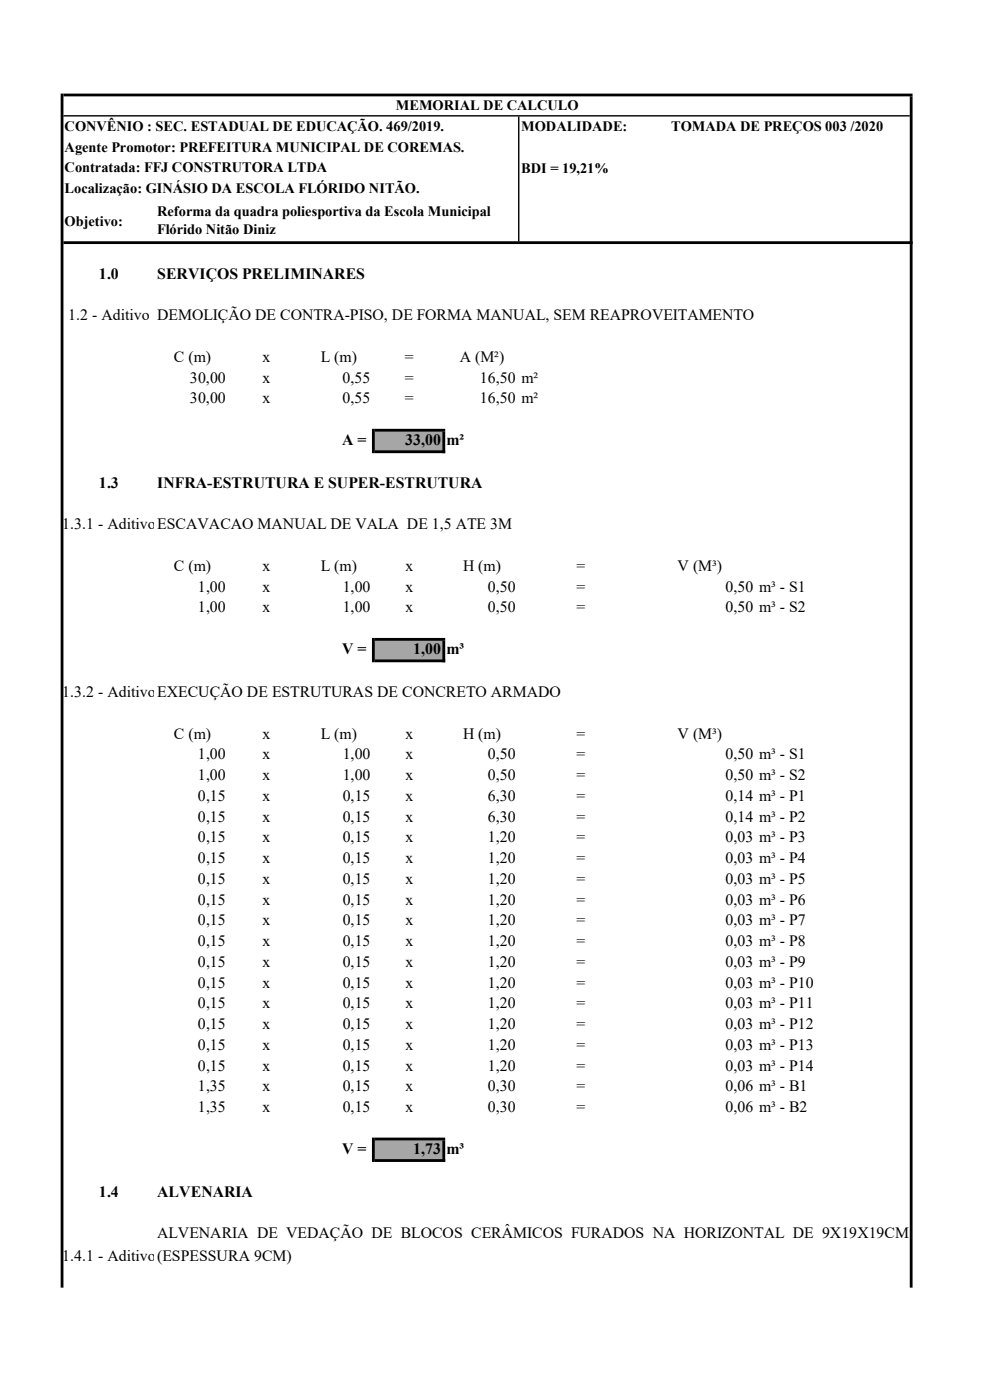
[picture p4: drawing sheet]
<svg xmlns="http://www.w3.org/2000/svg" width="210mm" height="297mm" viewBox="0 0 210 297" stroke-linecap="round" stroke-linejoin="round" font-family="sans-serif">
<defs><g id="words">
<g font-size="3.3">
<text x="21" y="59.1">1.0</text>
<text x="33.4" y="59.1">SERVIÇOS PRELIMINARES</text>
<text x="14.5" y="67.9">1.2 - Aditivo DEMOLIÇÃO DE CONTRA-PISO, DE FORMA MANUAL, SEM REAPROVEITAMENTO</text>
<text x="36.9" y="76.8">C (m)</text>
<text x="55.7" y="76.8">x</text>
<text x="68.1" y="76.8">L (m)</text>
<text x="85.9" y="76.8">=</text>
<text x="97.6" y="76.8">A (M²)</text>
<text x="40.3" y="81.2">30,00</text>
<text x="55.7" y="81.2">x</text>
<text x="72.7" y="81.2">0,55</text>
<text x="85.9" y="81.2">=</text>
<text x="101.8" y="81.2">16,50 m²</text>
<text x="40.3" y="85.6">30,00</text>
<text x="55.7" y="85.6">x</text>
<text x="72.7" y="85.6">0,55</text>
<text x="85.9" y="85.6">=</text>
<text x="101.8" y="85.6">16,50 m²</text>
<text x="72.6" y="94.4">A =</text>
<text x="85.9" y="94.4">33,00</text>
<text x="94.7" y="94.4">m²</text>
<text x="21" y="103.5">1.3</text>
<text x="33.4" y="103.5">INFRA-ESTRUTURA E SUPER-ESTRUTURA</text>
<text x="13.2" y="112.3">1.3.1 - AditivoESCAVACAO MANUAL DE VALA DE 1,5 ATE 3M</text>
<text x="36.9" y="121.1">C (m)</text>
<text x="42" y="125.5">1,00</text>
<text x="55.7" y="121.1">x</text>
<text x="55.7" y="125.5">x</text>
<text x="68.1" y="121.1">L (m)</text>
<text x="72.7" y="125.5">1,00</text>
<text x="86" y="125.5">x</text>
<text x="86" y="121.1">x</text>
<text x="98.2" y="121.1">H (m)</text>
<text x="103.5" y="125.5">0,50</text>
<text x="122.3" y="125.5">=</text>
<text x="122.3" y="121.1">=</text>
<text x="143.8" y="121.1">V (M³)</text>
<text x="153.9" y="125.5">0,50 m³ - S1</text>
<text x="42" y="129.9">1,00</text>
<text x="55.7" y="129.9">x</text>
<text x="72.7" y="129.9">1,00</text>
<text x="86" y="129.9">x</text>
<text x="103.5" y="129.9">0,50</text>
<text x="122.3" y="129.9">=</text>
<text x="153.9" y="129.9">0,50 m³ - S2</text>
<text x="72.6" y="138.8">V =</text>
<text x="87.6" y="138.8">1,00</text>
<text x="94.7" y="138.8">m³</text>
<text x="13.2" y="147.9">1.3.2 - AditivoEXECUÇÃO DE ESTRUTURAS DE CONCRETO ARMADO</text>
<text x="36.9" y="156.7">C (m)</text>
<text x="42" y="161.1">1,00</text>
<text x="55.7" y="156.7">x</text>
<text x="55.7" y="161.1">x</text>
<text x="68.1" y="156.7">L (m)</text>
<text x="72.7" y="161.1">1,00</text>
<text x="86" y="161.1">x</text>
<text x="86" y="156.7">x</text>
<text x="98.2" y="156.7">H (m)</text>
<text x="103.5" y="161.1">0,50</text>
<text x="122.3" y="161.1">=</text>
<text x="122.3" y="156.7">=</text>
<text x="143.8" y="156.7">V (M³)</text>
<text x="153.9" y="161.1">0,50 m³ - S1</text>
<text x="42" y="165.5">1,00</text>
<text x="55.7" y="165.5">x</text>
<text x="72.7" y="165.5">1,00</text>
<text x="86" y="165.5">x</text>
<text x="103.5" y="165.5">0,50</text>
<text x="122.3" y="165.5">=</text>
<text x="153.9" y="165.5">0,50 m³ - S2</text>
<text x="42" y="169.9">0,15</text>
<text x="55.7" y="169.9">x</text>
<text x="72.7" y="169.9">0,15</text>
<text x="86" y="169.9">x</text>
<text x="103.5" y="169.9">6,30</text>
<text x="122.3" y="169.9">=</text>
<text x="153.9" y="169.9">0,14 m³ - P1</text>
<text x="42" y="174.3">0,15</text>
<text x="42" y="178.7">0,15</text>
<text x="55.7" y="174.3">x</text>
<text x="55.7" y="178.7">x</text>
<text x="72.7" y="174.3">0,15</text>
<text x="72.7" y="178.7">0,15</text>
<text x="86" y="174.3">x</text>
<text x="86" y="178.7">x</text>
<text x="103.5" y="174.3">6,30</text>
<text x="103.5" y="178.7">1,20</text>
<text x="122.3" y="174.3">=</text>
<text x="122.3" y="178.7">=</text>
<text x="153.9" y="174.3">0,14 m³ - P2</text>
<text x="153.9" y="178.7">0,03 m³ - P3</text>
<text x="42" y="183.1">0,15</text>
<text x="55.7" y="183.1">x</text>
<text x="72.7" y="183.1">0,15</text>
<text x="86" y="183.1">x</text>
<text x="103.5" y="183.1">1,20</text>
<text x="122.3" y="183.1">=</text>
<text x="153.9" y="183.1">0,03 m³ - P4</text>
<text x="42" y="187.5">0,15</text>
<text x="42" y="191.9">0,15</text>
<text x="55.7" y="187.5">x</text>
<text x="55.7" y="191.9">x</text>
<text x="72.7" y="187.5">0,15</text>
<text x="72.7" y="191.9">0,15</text>
<text x="86" y="187.5">x</text>
<text x="86" y="191.9">x</text>
<text x="103.5" y="187.5">1,20</text>
<text x="103.5" y="191.9">1,20</text>
<text x="122.3" y="187.5">=</text>
<text x="122.3" y="191.9">=</text>
<text x="153.9" y="187.5">0,03 m³ - P5</text>
<text x="153.9" y="191.9">0,03 m³ - P6</text>
<text x="42" y="196.3">0,15</text>
<text x="55.7" y="196.3">x</text>
<text x="72.7" y="196.3">0,15</text>
<text x="86" y="196.3">x</text>
<text x="103.5" y="196.3">1,20</text>
<text x="122.3" y="196.3">=</text>
<text x="153.9" y="196.3">0,03 m³ - P7</text>
<text x="42" y="200.7">0,15</text>
<text x="55.7" y="200.7">x</text>
<text x="72.7" y="200.7">0,15</text>
<text x="86" y="200.7">x</text>
<text x="103.5" y="200.7">1,20</text>
<text x="122.3" y="200.7">=</text>
<text x="153.9" y="200.7">0,03 m³ - P8</text>
<text x="42" y="205.1">0,15</text>
<text x="42" y="209.5">0,15</text>
<text x="55.7" y="205.1">x</text>
<text x="55.7" y="209.5">x</text>
<text x="72.7" y="205.1">0,15</text>
<text x="72.7" y="209.5">0,15</text>
<text x="86" y="205.1">x</text>
<text x="86" y="209.5">x</text>
<text x="103.5" y="205.1">1,20</text>
<text x="103.5" y="209.5">1,20</text>
<text x="122.3" y="205.1">=</text>
<text x="122.3" y="209.5">=</text>
<text x="153.9" y="205.1">0,03 m³ - P9</text>
<text x="153.9" y="209.5">0,03 m³ - P10</text>
<text x="42" y="213.9">0,15</text>
<text x="55.7" y="213.9">x</text>
<text x="72.7" y="213.9">0,15</text>
<text x="86" y="213.9">x</text>
<text x="103.5" y="213.9">1,20</text>
<text x="122.3" y="213.9">=</text>
<text x="153.9" y="213.9">0,03 m³ - P11</text>
<text x="42" y="218.3">0,15</text>
<text x="55.7" y="218.3">x</text>
<text x="72.7" y="218.3">0,15</text>
<text x="86" y="218.3">x</text>
<text x="103.5" y="218.3">1,20</text>
<text x="122.3" y="218.3">=</text>
<text x="153.9" y="218.3">0,03 m³ - P12</text>
<text x="42" y="222.7">0,15</text>
<text x="42" y="227.1">0,15</text>
<text x="55.7" y="222.7">x</text>
<text x="55.7" y="227.1">x</text>
<text x="72.7" y="222.7">0,15</text>
<text x="72.7" y="227.1">0,15</text>
<text x="86" y="222.7">x</text>
<text x="86" y="227.1">x</text>
<text x="103.5" y="222.7">1,20</text>
<text x="103.5" y="227.1">1,20</text>
<text x="122.3" y="222.7">=</text>
<text x="122.3" y="227.1">=</text>
<text x="153.9" y="222.7">0,03 m³ - P13</text>
<text x="153.9" y="227.1">0,03 m³ - P14</text>
<text x="42" y="231.5">1,35</text>
<text x="55.7" y="231.5">x</text>
<text x="72.7" y="231.5">0,15</text>
<text x="86" y="231.5">x</text>
<text x="103.5" y="231.5">0,30</text>
<text x="122.3" y="231.5">=</text>
<text x="153.9" y="231.5">0,06 m³ - B1</text>
<text x="42" y="235.9">1,35</text>
<text x="55.7" y="235.9">x</text>
<text x="72.7" y="235.9">0,15</text>
<text x="86" y="235.9">x</text>
<text x="103.5" y="235.9">0,30</text>
<text x="122.3" y="235.9">=</text>
<text x="153.9" y="235.9">0,06 m³ - B2</text>
<text x="72.6" y="244.8">V =</text>
<text x="87.6" y="244.8">1,73</text>
<text x="94.7" y="244.8">m³</text>
<text x="21" y="253.9">1.4</text>
<text x="33.4" y="253.9">ALVENARIA</text>
<text x="33.4" y="262.7">ALVENARIA DE VEDAÇÃO DE BLOCOS CERÂMICOS FURADOS NA HORIZONTAL DE 9X19X19CM</text>
<text x="13.2" y="267.6">1.4.1 - Aditivo(ESPESSURA 9CM)</text>
</g>
<g font-size="3">
<text x="84" y="23.4">MEMORIAL DE CALCULO</text>
<text x="13.7" y="27.7">CONVÊNIO : SEC. ESTADUAL DE EDUCAÇÃO. 469/2019.</text>
<text x="110.6" y="27.8">MODALIDADE:</text>
<text x="142.4" y="27.8">TOMADA DE PREÇOS 003 /2020</text>
<text x="13.7" y="32.2">Agente Promotor: PREFEITURA MUNICIPAL DE COREMAS.</text>
<text x="13.7" y="41">Localização: GINÁSIO DA ESCOLA FLÓRIDO NITÃO.</text>
<text x="13.7" y="36.5">Contratada: FFJ CONSTRUTORA LTDA</text>
<text x="110.6" y="36.6">BDI = 19,21%</text>
<text x="13.7" y="48">Objetivo:</text>
<text x="33.3" y="45.9">Reforma da quadra poliesportiva da Escola Municipal</text>
<text x="33.3" y="49.7">Flórido Nitão Diniz</text>
</g>
</g></defs>
<path d="M79.2 91.3h15v4.6h-15zM79.2 135.6h15v4.7h-15zM79.2 241.6h15v4.7h-15z" fill-rule="evenodd" fill="#a6a6a6"/>
<g fill="#000">
<path d="M13.5 19.9h180.1v.5h-180.1zM13.5 24.4h179.5v.3h-179.5zM13.5 51.2h180.1v.6h-180.1zM79.5 91h14.9v.6h-14.9zM79.5 95.5h14.9v.6h-14.9zM79.5 135.3h14.9v.6h-14.9zM79.5 139.9h14.9v.6h-14.9zM79.5 241.3h14.9v.6h-14.9zM79.5 245.9h14.9v.6h-14.9z" fill-rule="evenodd"/>
<path d="M78.9 91h.6v5.1h-.6zM93.9 91.6h.5v4.5h-.5zM78.9 135.3h.6v5.2h-.6zM93.9 135.9h.5v4.6h-.5zM12.9 19.9h.6v253.3h-.6zM193 20.4h.6v252.8h-.6zM109.9 24.7h.3v26.5h-.3zM78.9 241.3h.6v5.2h-.6zM93.9 241.9h.5v4.6h-.5z" fill-rule="evenodd"/>
</g>
<use href="#words"/>
</svg>
